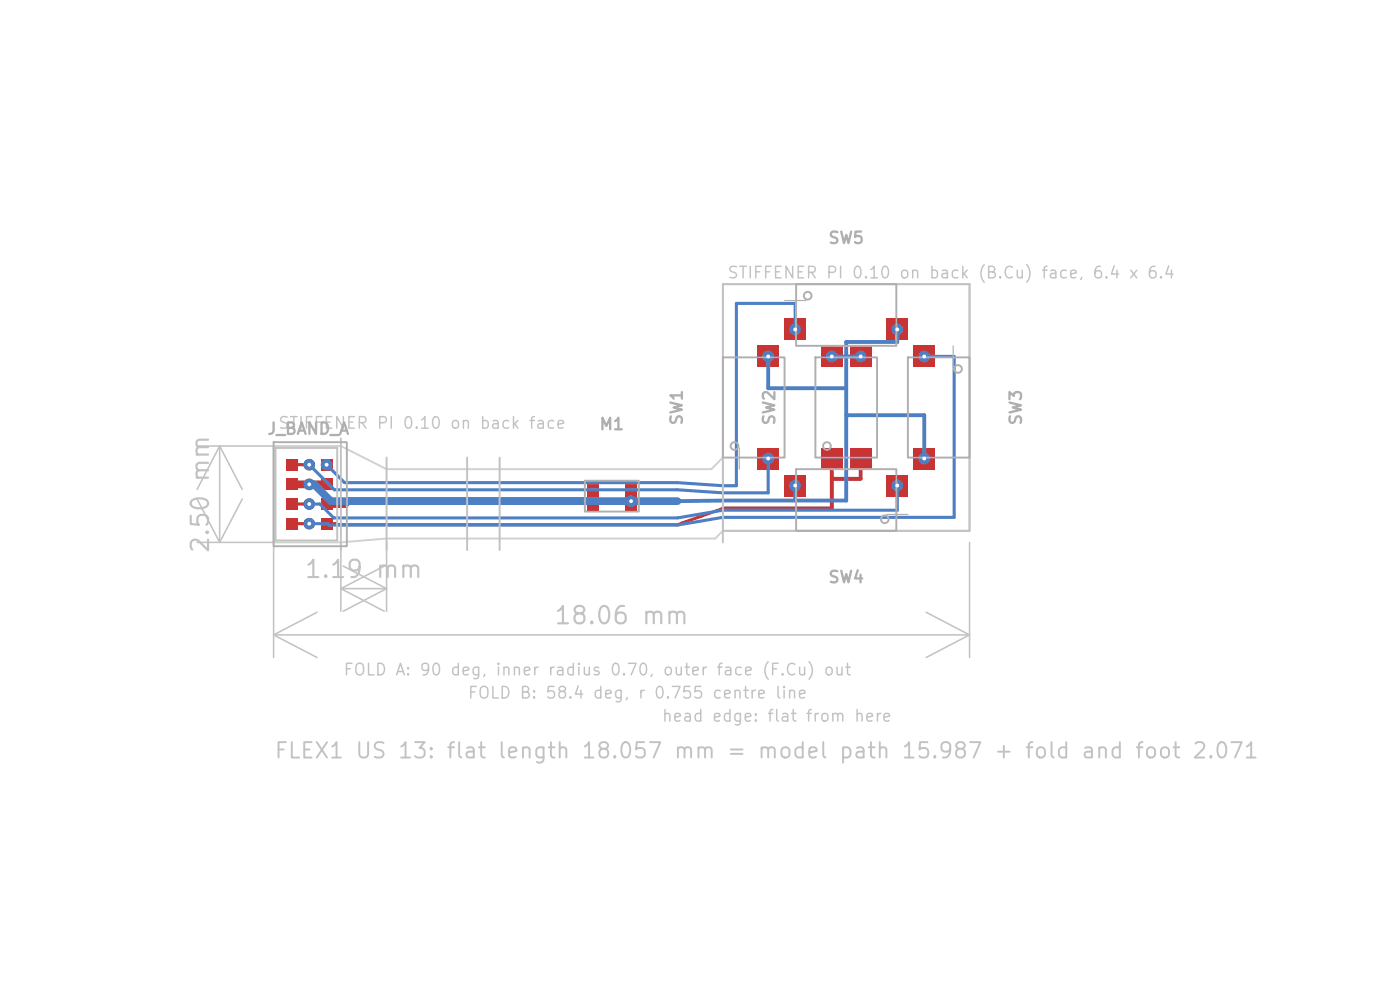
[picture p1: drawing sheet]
<svg xmlns="http://www.w3.org/2000/svg" width="297mm" height="210mm" viewBox="0 0 297 210" stroke-linecap="round" stroke-linejoin="round" font-family="sans-serif">
<defs><g id="words">
<g font-size="3.7" fill="#c2c2c2">
<text x="45.3" y="117.6" transform="rotate(-90 45.3 117.6)">2.50 mm</text>
<text x="64.4" y="123.5">1.19 mm</text>
<text x="117.3" y="133.3">18.06 mm</text>
</g>
<text font-size="3.3" fill="#c2c2c2" x="58" y="161.7">FLEX1 US 13: flat length 18.057 mm = model path 15.987 + fold and foot 2.071</text>
<g font-size="2.5" fill="#afafaf">
<text x="175.5" y="52.3">SW5</text>
<text x="56.5" y="92.8">J_BAND_A</text>
<text x="127" y="91.8">M1</text>
<text x="145.4" y="90.4" transform="rotate(-90 145.4 90.4)">SW1</text>
<text x="165" y="90.4" transform="rotate(-90 165 90.4)">SW2</text>
<text x="217.3" y="90.4" transform="rotate(-90 217.3 90.4)">SW3</text>
<text x="175.5" y="124.3">SW4</text>
</g>
<g font-size="2.5" fill="#c2c2c2">
<text x="154.1" y="59.7">STIFFENER PI 0.10 on back (B.Cu) face, 6.4 x 6.4</text>
<text x="58.8" y="91.6">STIFFENER PI 0.10 on back face</text>
<text x="72.7" y="143.9">FOLD A: 90 deg, inner radius 0.70, outer face (F.Cu) out</text>
<text x="99.1" y="148.8">FOLD B: 58.4 deg, r 0.755 centre line</text>
<text x="140.2" y="153.7">head edge: flat from here</text>
</g>
</g></defs>
<g fill="#c83434">
<path d="M188.1 100.7h4.5v4.5h-4.5z"/>
<path d="M166.4 100.7h4.5v4.5h-4.5z"/>
<path d="M160.7 95h4.5v4.5h-4.5z"/>
<path d="M160.7 73.4h4.5v4.5h-4.5z"/>
<path d="M124.5 102h2.4v6.5h-2.4z"/>
<path d="M132.7 102h2.4v6.5h-2.4z"/>
<path d="M193.8 73.4h4.5v4.5h-4.5z"/>
<path d="M193.8 95h4.5v4.5h-4.5z"/>
<path d="M60.7 97.4h2.5v2.4h-2.5z"/>
<path d="M60.7 109.9h2.5v2.4h-2.5z"/>
<path d="M60.7 105.7h2.5v2.4h-2.5z"/>
<path d="M68.1 97.4h2.4v2.4h-2.4z"/>
<path d="M68.1 109.9h2.4v2.4h-2.4z"/>
<path d="M60.7 101.5h2.5v2.5h-2.5z"/>
<path d="M68.1 105.7h2.4v2.4h-2.4z"/>
<path d="M68.1 101.5h2.4v2.5h-2.4z"/>
<path d="M166.4 67.6h4.5v4.5h-4.5z"/>
<path d="M188.1 67.6h4.5v4.5h-4.5z"/>
<path d="M174.2 95h4.5v4.5h-4.5z"/>
<path d="M174.2 73.4h4.5v4.5h-4.5z"/>
<path d="M180.3 95h4.5v4.5h-4.5z"/>
<path d="M180.3 73.4h4.5v4.5h-4.5z"/>
<circle cx="163" cy="97.3" r="1.23"/>
<circle cx="65.6" cy="98.6" r="1.23"/>
<circle cx="65.6" cy="111.1" r="1.23"/>
<circle cx="196.1" cy="75.6" r="1.23"/>
<circle cx="190.4" cy="103" r="1.23"/>
<circle cx="65.6" cy="106.9" r="1.23"/>
<circle cx="168.7" cy="69.9" r="1.23"/>
<circle cx="69.3" cy="98.6" r="1.23"/>
<circle cx="190.4" cy="69.9" r="1.23"/>
<circle cx="182.6" cy="75.6" r="1.23"/>
<circle cx="196.1" cy="97.3" r="1.23"/>
<circle cx="176.5" cy="75.6" r="1.23"/>
<circle cx="133.9" cy="106.3" r="1.23"/>
<circle cx="65.6" cy="102.8" r="1.23"/>
<circle cx="168.7" cy="103" r="1.23"/>
<circle cx="163" cy="75.6" r="1.23"/>
</g>
<path d="M61.9 98.6h3.7M61.9 111.1h3.7M61.9 106.9h3.7M61.9 102.8h3.7M153.4 107.9l-9.7 3.4h-72.4l-.2-.2h-1.8" fill="none" stroke="#c83434" stroke-width=".65"/>
<path d="M176.5 97.3v10.6h-23.1M182.6 97.3v4.3h-6.1" fill="none" stroke="#c83434" stroke-width=".82"/>
<path d="M61.9 102.8h7.4M125.7 106.3h-51.9l-.6 .6h-3.9" fill="none" stroke="#c83434" stroke-width="1.6"/>
<g fill="#4d7fc4">
<circle cx="163" cy="97.3" r="1.23"/>
<circle cx="65.6" cy="98.6" r="1.23"/>
<circle cx="65.6" cy="111.1" r="1.23"/>
<circle cx="196.1" cy="75.6" r="1.23"/>
<circle cx="190.4" cy="103" r="1.23"/>
<circle cx="65.6" cy="106.9" r="1.23"/>
<circle cx="168.7" cy="69.9" r="1.23"/>
<circle cx="69.3" cy="98.6" r="1.23"/>
<circle cx="190.4" cy="69.9" r="1.23"/>
<circle cx="182.6" cy="75.6" r="1.23"/>
<circle cx="196.1" cy="97.3" r="1.23"/>
<circle cx="176.5" cy="75.6" r="1.23"/>
<circle cx="133.9" cy="106.3" r="1.23"/>
<circle cx="65.6" cy="102.8" r="1.23"/>
<circle cx="168.7" cy="103" r="1.23"/>
<circle cx="163" cy="75.6" r="1.23"/>
</g>
<path d="M168.7 69.9v-5.5h-12.5v38.6h-2.8l-9.7-.6h-70.6l-3.8-3.8M196.1 75.6h6.3v34.1h-49l-9.7 1.7h-73.9l-.3-.3h-3.9M163 97.3v7.3h-9.6l-9.7-.7h-72.8l-5.3-5.3M190.4 103v5.2h-37l-9.7 1.7h-72.9l-2.9-3h-2.3" fill="none" stroke="#4d7fc4" stroke-width=".65"/>
<path d="M163 75.6v6.8h16.5M176.5 75.6h6.1M190.4 69.9v2.6h-10.9v33.7l-35.8 .1M179.5 88.1h16.6v9.2M168.7 103v3.2" fill="none" stroke="#4d7fc4" stroke-width=".82"/>
<path d="M65.6 102.8h1l3.6 3.5h73.5" fill="none" stroke="#4d7fc4" stroke-width="1.6"/>
<path d="M58 94.6h14.3l9.7 4.9h68.9l2.5-2.4v-36.8h52.3v52.3h-52.3l-1.7 1.6h-69.7l-9.7 .9h-14.3z" fill="none" stroke="#d0d2cd" stroke-width=".41"/>
<path d="M58.5 95h13v19.6h-13zM72.3 93v23.7M82 97.1v19.6M99.1 97.1v19.6M106 97.1v19.6M153.4 112.6h52.3v-52.3h-52.3v54.8" fill="none" stroke="#c2c2c2" stroke-width=".41"/>
<g fill="none" stroke="#c2c2c2" stroke-width=".33">
<path d="M41.8 94.6h16.2M46.6 94.6v20.5M46.6 94.6l4.8 9.2M46.6 94.6l-4.8 9.2M41.8 105.8l4.8 9.3M41.8 115.1h16.2v24.4M51.4 105.8l-4.8 9.3M72.3 115.1v14.6M82 115.1v14.6M205.7 115.1v24.4M58 134.7h147.7M58 134.7l9.3 4.8"/>
<path d="M67.3 129.9l-9.3 4.8M72.3 124.9h9.7M72.3 124.9l9.2 4.8M72.8 120.1l9.2 4.8M81.5 120.1l-9.2 4.8M82 124.9l-9.2 4.8M196.5 129.9l9.2 4.8M205.7 134.7l-9.2 4.8"/>
</g>
<path d="M166.4 63.8h4.5M202.2 73.4v4.5M156.8 95v4.5M188.1 109.1h4.5" fill="none" stroke="#afafaf" stroke-width=".25"/>
<g fill="none" stroke="#afafaf" stroke-width=".41">
<path d="M153.4 75.8h13v21.3h-13zM168.9 60.3h21.3v13.1h-21.3zM173 75.8h13.1v21.3h-13.1zM192.6 75.8h13.1v21.3h-13.1zM58 93.8h15.6v22.1h-15.6zM168.9 99.5h21.3v13.1h-21.3zM124.1 102h11.4v6.5h-11.4z"/>
<circle cx="171.3" cy="62.7" r=".82"/>
<circle cx="203.2" cy="78.3" r=".82"/>
<circle cx="155.8" cy="94.6" r=".82"/>
<circle cx="175.4" cy="94.6" r=".82"/>
<circle cx="187.7" cy="110.2" r=".82"/>
</g>
<g fill="#fff">
<circle cx="163" cy="97.3" r=".41"/>
<circle cx="65.6" cy="98.6" r=".41"/>
<circle cx="65.6" cy="111.1" r=".41"/>
<circle cx="196.1" cy="75.6" r=".41"/>
<circle cx="190.4" cy="103" r=".41"/>
<circle cx="65.6" cy="106.9" r=".41"/>
<circle cx="168.7" cy="69.9" r=".41"/>
<circle cx="69.3" cy="98.6" r=".41"/>
<circle cx="190.4" cy="69.9" r=".41"/>
<circle cx="182.6" cy="75.6" r=".41"/>
<circle cx="196.1" cy="97.3" r=".41"/>
<circle cx="176.5" cy="75.6" r=".41"/>
<circle cx="133.9" cy="106.3" r=".41"/>
<circle cx="65.6" cy="102.8" r=".41"/>
<circle cx="168.7" cy="103" r=".41"/>
<circle cx="163" cy="75.6" r=".41"/>
</g>
<use href="#words"/>
</svg>
